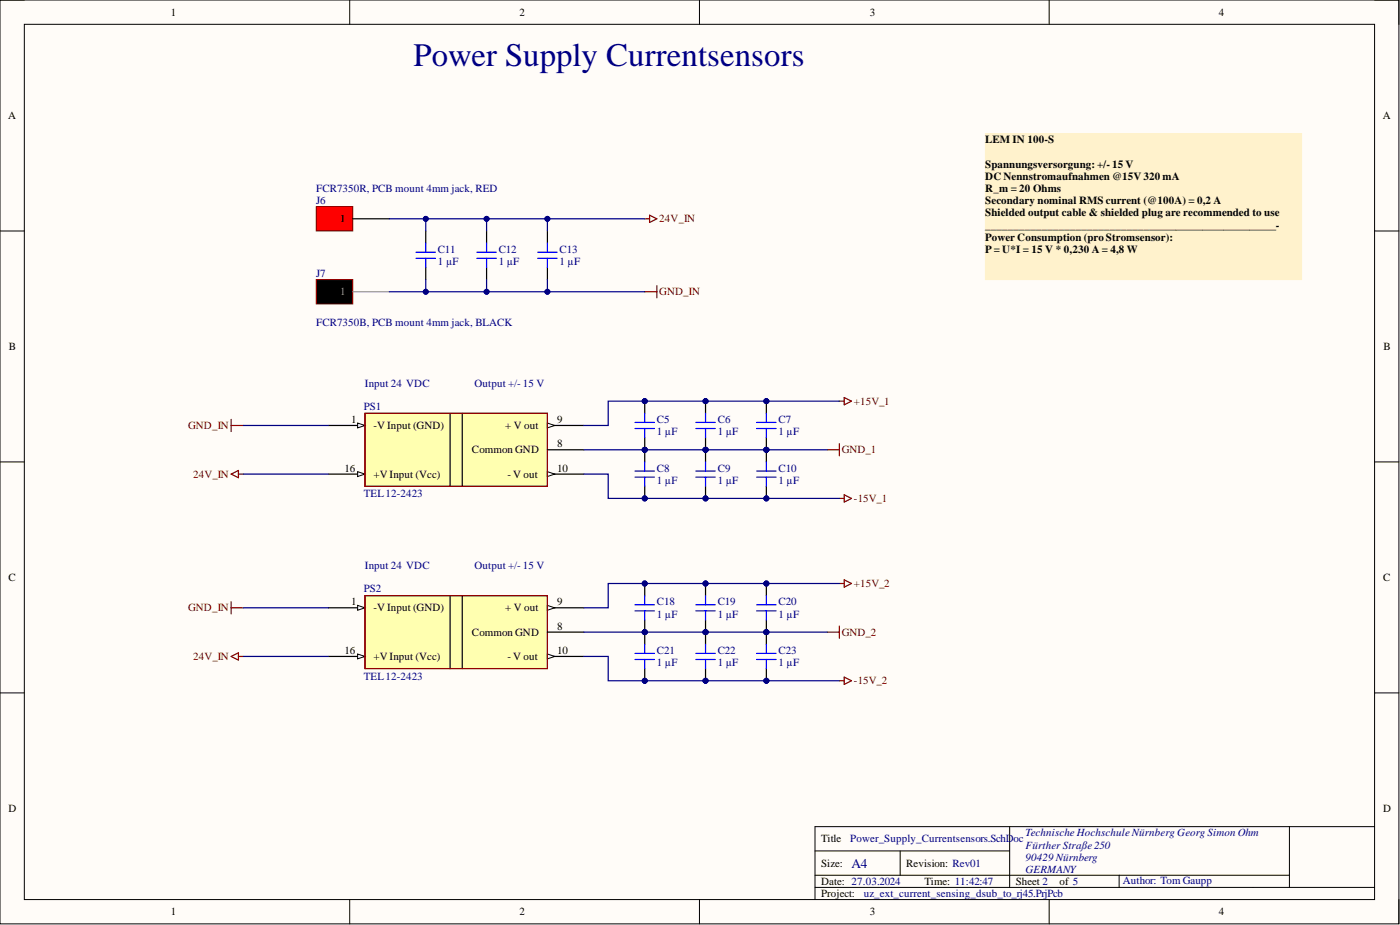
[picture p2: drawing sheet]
<svg xmlns="http://www.w3.org/2000/svg" width="292mm" height="193mm" viewBox="0 0 292 193" stroke-linecap="round" stroke-linejoin="round" font-family="sans-serif">
<defs><g id="words">
<text font-size="6.8" fill="#000080" x="86.3" y="13.7">Power Supply Currentsensors</text>
<text font-size="2.8" fill="#000080" x="177.7" y="181">A4</text>
<g font-size="2.3">
<text x="35.6" y="3.3">1</text>
<text x="108.4" y="3.3">2</text>
<text x="181.5" y="3.3">3</text>
<text x="254.3" y="3.3">4</text>
<text x="1.7" y="24.9">A</text>
<text x="205.6" y="29.9">LEM IN 100-S</text>
<text x="288.5" y="24.9">A</text>
<text x="205.6" y="35">Spannungsversorgung: +/- 15 V</text>
<text x="205.6" y="37.5">DC Nennstromaufnahmen @15V 320 mA</text>
<text x="205.6" y="40.1">R_m = 20 Ohms</text>
<text x="71" y="46.4">1</text>
<text x="205.6" y="42.6">Secondary nominal RMS current (@100A) = 0,2 A</text>
<text x="205.6" y="45.1">Shielded output cable &amp; shielded plug are recommended to use</text>
<text x="205.6" y="47.7">_____________________________________________________-</text>
<text x="205.6" y="50.2">Power Consumption (pro Stromsensor):</text>
<text x="205.6" y="52.7">P= U*I = 15 V * 0,230 A = 4,8 W</text>
<text x="1.9" y="73">B</text>
<text x="288.7" y="73">B</text>
<text x="73.3" y="88.3">1</text>
<text x="77.9" y="89.5">-V Input (GND)</text>
<text x="105.4" y="89.5">+ V out</text>
<text x="116.2" y="88.3">9</text>
<text x="98.5" y="94.6">Common GND</text>
<text x="116.2" y="93.3">8</text>
<text x="71.9" y="98.4">16</text>
<text x="77.9" y="99.7">+V Input (Vcc)</text>
<text x="105.9" y="99.7">- V out</text>
<text x="116.2" y="98.4">10</text>
<text x="1.8" y="121.2">C</text>
<text x="288.6" y="121.2">C</text>
<text x="73.3" y="126.3">1</text>
<text x="77.9" y="127.6">-V Input (GND)</text>
<text x="105.4" y="127.6">+ V out</text>
<text x="116.2" y="126.3">9</text>
<text x="116.2" y="131.4">8</text>
<text x="71.9" y="136.4">16</text>
<text x="77.9" y="137.7">+V Input (Vcc)</text>
<text x="98.5" y="132.6">Common GND</text>
<text x="105.9" y="137.7">- V out</text>
<text x="116.2" y="136.4">10</text>
<text x="1.8" y="169.4">D</text>
<text x="288.6" y="169.4">D</text>
<text x="171.3" y="175.7">Title</text>
<text x="171.3" y="180.8">Size:</text>
<text x="171.3" y="184.6">Date: 27.03.2024</text>
<text x="189.1" y="180.8">Revision: Rev01</text>
<text x="192.9" y="184.6">Time: 11:42:47</text>
<text x="211.9" y="184.6">Sheet 2</text>
<text x="221.1" y="184.6">of 5</text>
<text x="35.6" y="191">1</text>
<text x="108.4" y="191">2</text>
<text x="171.3" y="187.2">Project:</text>
<text x="181.5" y="191">3</text>
<text x="254.3" y="191">4</text>
</g>
<g font-size="2.3" fill="#000080">
<text x="66" y="40.1">FCR7350R, PCB mount 4mm jack, RED</text>
<text x="66" y="42.6">J6</text>
<text x="91.4" y="52.7">C11</text>
<text x="104.1" y="52.7">C12</text>
<text x="116.7" y="52.7">C13</text>
<text x="66" y="57.8">J7</text>
<text x="91.4" y="55.3">1 µF</text>
<text x="104.1" y="55.3">1 µF</text>
<text x="116.7" y="55.3">1 µF</text>
<text x="66" y="68">FCR7350B, PCB mount 4mm jack, BLACK</text>
<text x="76.1" y="80.6">Input 24 VDC</text>
<text x="99" y="80.6">Output +/- 15 V</text>
<text x="75.9" y="85.5">PS1</text>
<text x="137.1" y="88.3">C5</text>
<text x="149.7" y="88.3">C6</text>
<text x="162.4" y="88.3">C7</text>
<text x="137.1" y="90.8">1 µF</text>
<text x="149.7" y="90.8">1 µF</text>
<text x="162.4" y="90.8">1 µF</text>
<text x="137.1" y="98.4">C8</text>
<text x="137.1" y="100.9">1 µF</text>
<text x="149.7" y="98.4">C9</text>
<text x="149.7" y="100.9">1 µF</text>
<text x="162.4" y="98.4">C10</text>
<text x="162.4" y="100.9">1 µF</text>
<text x="75.9" y="103.7">TEL12-2423</text>
<text x="76.1" y="118.7">Input 24 VDC</text>
<text x="99" y="118.7">Output +/- 15 V</text>
<text x="75.9" y="123.5">PS2</text>
<text x="137.1" y="126.3">C18</text>
<text x="137.1" y="128.8">1 µF</text>
<text x="149.7" y="126.3">C19</text>
<text x="149.7" y="128.8">1 µF</text>
<text x="162.4" y="126.3">C20</text>
<text x="162.4" y="128.8">1 µF</text>
<text x="137.1" y="136.4">C21</text>
<text x="149.7" y="136.4">C22</text>
<text x="162.4" y="136.4">C23</text>
<text x="75.9" y="141.8">TEL12-2423</text>
<text x="137.1" y="139">1 µF</text>
<text x="149.7" y="139">1 µF</text>
<text x="162.4" y="139">1 µF</text>
<text x="177.4" y="175.7">Power_Supply_Currentsensors.SchDoc</text>
<text x="214" y="177">Fürther Straße 250</text>
<text x="214" y="179.5">90429 Nürnberg</text>
<text x="214" y="174.5">Technische Hochschule Nürnberg Georg Simon Ohm</text>
<text x="214" y="182.1">GERMANY</text>
<text x="234.3" y="184.4">Author: Tom Gaupp</text>
<text x="180.2" y="187.2">uz_ext_current_sensing_dsub_to_rj45.PrjPcb</text>
</g>
<g font-size="2.3" fill="#800000">
<text x="137.6" y="46.4">24V_IN</text>
<text x="137.6" y="61.6">GND_IN</text>
<text x="39.3" y="89.5">GND_IN</text>
<text x="178.2" y="84.4">+15V_1</text>
<text x="175.6" y="94.6">GND_1</text>
<text x="40.3" y="99.7">24V_IN</text>
<text x="178.2" y="104.7">-15V_1</text>
<text x="178.2" y="122.5">+15V_2</text>
<text x="39.3" y="127.6">GND_IN</text>
<text x="40.3" y="137.7">24V_IN</text>
<text x="175.6" y="132.6">GND_2</text>
<text x="178.2" y="142.8">-15V_2</text>
</g>
<text font-size="2.3" fill="#999" x="71" y="61.6">1</text>
</g></defs>
<path d="M0 0h291.9v192.7h-291.9z" fill-rule="evenodd" fill="#fffcf8"/>
<path d="M0 0h291.9v192.7h-291.9z" fill="none" stroke="#000" stroke-width=".21"/>
<path d="M5.1 5.1h281.7v182.6h-281.7z" fill-rule="evenodd" fill="#fffcf8"/>
<g fill="none" stroke="#000" stroke-width=".21">
<path d="M0 0h5.1M5.1 5.1h281.7v182.6h-281.7zM73 0v5.1M145.9 0v5.1M218.9 0v5.1M286.8 0h5.1v5.1M0 48.2h5.1M286.8 48.2h5.1M0 96.4h5.1M286.8 96.4h5.1M0 144.6h5.1M286.8 144.6h5.1"/>
<path d="M170 177.5h40.7M187.8 177.5v5.1M210.7 172.4v12.7M269 172.4v12.7M286.8 172.4h-116.8v15.3M73 187.7v5M145.9 187.7v5M170 185.1h116.8M170 182.6h99M218.9 187.7v5M233.5 182.6v2.5M291.9 187.7v5"/>
</g>
<path d="M66 43.1h7.6v5.1h-7.6z" fill-rule="evenodd" fill="#f00"/>
<path d="M66 43.1h7.6v5.1h-7.6zM66 58.3h7.6v5.1h-7.6z" fill="none" stroke="#800000" stroke-width=".21"/>
<path d="M73.6 45.6h7.6" fill="none" stroke="#000" stroke-width=".25"/>
<path d="M66 58.3h7.6v5.1h-7.6z" fill-rule="evenodd" fill="#000"/>
<path d="M73.6 60.9h7.6" fill="none" stroke="#999" stroke-width=".25"/>
<circle cx="134.5" cy="93.8" r=".51" fill="#000080"/>
<circle cx="134.5" cy="93.8" r=".51" fill="none" stroke="#000080" stroke-width=".21"/>
<circle cx="134.5" cy="83.7" r=".51" fill="#000080"/>
<circle cx="134.5" cy="83.7" r=".51" fill="none" stroke="#000080" stroke-width=".21"/>
<path d="M134.5 91.3v2.5" fill="none" stroke="#000" stroke-width=".25"/>
<circle cx="134.5" cy="93.8" r=".51" fill="#000080"/>
<circle cx="134.5" cy="93.8" r=".51" fill="none" stroke="#000080" stroke-width=".21"/>
<path d="M134.5 83.7v2.5" fill="none" stroke="#000" stroke-width=".25"/>
<circle cx="134.5" cy="83.7" r=".51" fill="#000080"/>
<circle cx="134.5" cy="83.7" r=".51" fill="none" stroke="#000080" stroke-width=".21"/>
<path d="M132.5 88.1h4M132.5 89.4h4M134.5 86.2v1.9M134.5 89.4v1.9" fill="none" stroke="#00f" stroke-width=".25"/>
<circle cx="147.2" cy="93.8" r=".51" fill="#000080"/>
<circle cx="147.2" cy="93.8" r=".51" fill="none" stroke="#000080" stroke-width=".21"/>
<circle cx="147.2" cy="83.7" r=".51" fill="#000080"/>
<circle cx="147.2" cy="83.7" r=".51" fill="none" stroke="#000080" stroke-width=".21"/>
<path d="M147.2 91.3v2.5" fill="none" stroke="#000" stroke-width=".25"/>
<circle cx="147.2" cy="93.8" r=".51" fill="#000080"/>
<circle cx="147.2" cy="93.8" r=".51" fill="none" stroke="#000080" stroke-width=".21"/>
<path d="M147.2 83.7v2.5" fill="none" stroke="#000" stroke-width=".25"/>
<circle cx="147.2" cy="83.7" r=".51" fill="#000080"/>
<circle cx="147.2" cy="83.7" r=".51" fill="none" stroke="#000080" stroke-width=".21"/>
<path d="M145.2 88.1h4M145.2 89.4h4M147.2 86.2v1.9M147.2 89.4v1.9" fill="none" stroke="#00f" stroke-width=".25"/>
<circle cx="134.5" cy="104" r=".51" fill="#000080"/>
<circle cx="134.5" cy="104" r=".51" fill="none" stroke="#000080" stroke-width=".21"/>
<circle cx="134.5" cy="93.8" r=".51" fill="#000080"/>
<circle cx="134.5" cy="93.8" r=".51" fill="none" stroke="#000080" stroke-width=".21"/>
<path d="M134.5 101.4v2.6" fill="none" stroke="#000" stroke-width=".25"/>
<circle cx="134.5" cy="104" r=".51" fill="#000080"/>
<circle cx="134.5" cy="104" r=".51" fill="none" stroke="#000080" stroke-width=".21"/>
<path d="M134.5 93.8v2.6" fill="none" stroke="#000" stroke-width=".25"/>
<circle cx="134.5" cy="93.8" r=".51" fill="#000080"/>
<circle cx="134.5" cy="93.8" r=".51" fill="none" stroke="#000080" stroke-width=".21"/>
<path d="M132.5 98.3h4M132.5 99.5h4M134.5 96.4v1.9M134.5 99.5v1.9" fill="none" stroke="#00f" stroke-width=".25"/>
<circle cx="147.2" cy="104" r=".51" fill="#000080"/>
<circle cx="147.2" cy="104" r=".51" fill="none" stroke="#000080" stroke-width=".21"/>
<circle cx="147.2" cy="93.8" r=".51" fill="#000080"/>
<circle cx="147.2" cy="93.8" r=".51" fill="none" stroke="#000080" stroke-width=".21"/>
<path d="M147.2 101.4v2.6" fill="none" stroke="#000" stroke-width=".25"/>
<circle cx="147.2" cy="104" r=".51" fill="#000080"/>
<circle cx="147.2" cy="104" r=".51" fill="none" stroke="#000080" stroke-width=".21"/>
<path d="M147.2 93.8v2.6" fill="none" stroke="#000" stroke-width=".25"/>
<circle cx="147.2" cy="93.8" r=".51" fill="#000080"/>
<circle cx="147.2" cy="93.8" r=".51" fill="none" stroke="#000080" stroke-width=".21"/>
<path d="M145.2 98.3h4M145.2 99.5h4M147.2 96.4v1.9M147.2 99.5v1.9" fill="none" stroke="#00f" stroke-width=".25"/>
<circle cx="159.9" cy="104" r=".51" fill="#000080"/>
<circle cx="159.9" cy="104" r=".51" fill="none" stroke="#000080" stroke-width=".21"/>
<circle cx="159.9" cy="93.8" r=".51" fill="#000080"/>
<circle cx="159.9" cy="93.8" r=".51" fill="none" stroke="#000080" stroke-width=".21"/>
<path d="M159.9 101.4v2.6" fill="none" stroke="#000" stroke-width=".25"/>
<circle cx="159.9" cy="104" r=".51" fill="#000080"/>
<circle cx="159.9" cy="104" r=".51" fill="none" stroke="#000080" stroke-width=".21"/>
<path d="M159.9 93.8v2.6" fill="none" stroke="#000" stroke-width=".25"/>
<circle cx="159.9" cy="93.8" r=".51" fill="#000080"/>
<circle cx="159.9" cy="93.8" r=".51" fill="none" stroke="#000080" stroke-width=".21"/>
<g fill="none" stroke="#00f" stroke-width=".25">
<path d="M86.8 53.9h4.1M86.8 52.6h4.1M88.8 50.7v1.9M88.8 53.9v1.9M99.5 53.9h4.1M99.5 52.6h4.1M101.5 50.7v1.9M101.5 53.9v1.9M112.2 53.9h4M112.2 52.6h4M114.2 50.7v1.9M114.2 53.9v1.9"/>
<path d="M157.9 98.3h4M157.9 99.5h4M159.9 96.4v1.9M159.9 99.5v1.9"/>
</g>
<path d="M88.8 48.2v2.5M88.8 55.8v2.5M101.5 48.2v2.5M101.5 55.8v2.5M114.2 48.2v2.5M114.2 55.8v2.5" fill="none" stroke="#000" stroke-width=".25"/>
<circle cx="159.9" cy="93.8" r=".51" fill="#000080"/>
<circle cx="159.9" cy="93.8" r=".51" fill="none" stroke="#000080" stroke-width=".21"/>
<circle cx="159.9" cy="83.7" r=".51" fill="#000080"/>
<circle cx="159.9" cy="83.7" r=".51" fill="none" stroke="#000080" stroke-width=".21"/>
<path d="M159.9 91.3v2.5" fill="none" stroke="#000" stroke-width=".25"/>
<circle cx="159.9" cy="93.8" r=".51" fill="#000080"/>
<circle cx="159.9" cy="93.8" r=".51" fill="none" stroke="#000080" stroke-width=".21"/>
<path d="M159.9 83.7v2.5" fill="none" stroke="#000" stroke-width=".25"/>
<circle cx="159.9" cy="83.7" r=".51" fill="#000080"/>
<circle cx="159.9" cy="83.7" r=".51" fill="none" stroke="#000080" stroke-width=".21"/>
<path d="M157.9 88.1h4M157.9 89.4h4M159.9 86.2v1.9M159.9 89.4v1.9" fill="none" stroke="#00f" stroke-width=".25"/>
<path d="M172.6 93.8h2.5M175.1 92.6v2.5M175.1 83.7h1M176.1 82.9l1.6 .8-1.6 .7zM175.1 104h1M176.1 103.2l1.6 .8-1.6 .7z" fill="none" stroke="#800000" stroke-width=".25"/>
<path d="M205.6 27.9h66v30.4h-66z" fill-rule="evenodd" fill="#fff2cc"/>
<path d="M205.6 27.9h66v30.4h-66z" fill="none" stroke="#fff2cc" stroke-width=".21"/>
<circle cx="134.5" cy="131.9" r=".51" fill="#000080"/>
<circle cx="134.5" cy="131.9" r=".51" fill="none" stroke="#000080" stroke-width=".21"/>
<circle cx="134.5" cy="121.7" r=".51" fill="#000080"/>
<circle cx="134.5" cy="121.7" r=".51" fill="none" stroke="#000080" stroke-width=".21"/>
<path d="M134.5 129.3v2.6" fill="none" stroke="#000" stroke-width=".25"/>
<circle cx="134.5" cy="131.9" r=".51" fill="#000080"/>
<circle cx="134.5" cy="131.9" r=".51" fill="none" stroke="#000080" stroke-width=".21"/>
<path d="M134.5 121.7v2.6" fill="none" stroke="#000" stroke-width=".25"/>
<circle cx="134.5" cy="121.7" r=".51" fill="#000080"/>
<circle cx="134.5" cy="121.7" r=".51" fill="none" stroke="#000080" stroke-width=".21"/>
<path d="M132.5 126.2h4M132.5 127.4h4M134.5 124.3v1.9M134.5 127.4v1.9" fill="none" stroke="#00f" stroke-width=".25"/>
<circle cx="147.2" cy="131.9" r=".51" fill="#000080"/>
<circle cx="147.2" cy="131.9" r=".51" fill="none" stroke="#000080" stroke-width=".21"/>
<circle cx="147.2" cy="121.7" r=".51" fill="#000080"/>
<circle cx="147.2" cy="121.7" r=".51" fill="none" stroke="#000080" stroke-width=".21"/>
<path d="M147.2 129.3v2.6" fill="none" stroke="#000" stroke-width=".25"/>
<circle cx="147.2" cy="131.9" r=".51" fill="#000080"/>
<circle cx="147.2" cy="131.9" r=".51" fill="none" stroke="#000080" stroke-width=".21"/>
<path d="M147.2 121.7v2.6" fill="none" stroke="#000" stroke-width=".25"/>
<circle cx="147.2" cy="121.7" r=".51" fill="#000080"/>
<circle cx="147.2" cy="121.7" r=".51" fill="none" stroke="#000080" stroke-width=".21"/>
<path d="M145.2 126.2h4M145.2 127.4h4M147.2 124.3v1.9M147.2 127.4v1.9" fill="none" stroke="#00f" stroke-width=".25"/>
<circle cx="134.5" cy="142" r=".51" fill="#000080"/>
<circle cx="134.5" cy="142" r=".51" fill="none" stroke="#000080" stroke-width=".21"/>
<circle cx="134.5" cy="131.9" r=".51" fill="#000080"/>
<circle cx="134.5" cy="131.9" r=".51" fill="none" stroke="#000080" stroke-width=".21"/>
<path d="M134.5 139.5v2.5" fill="none" stroke="#000" stroke-width=".25"/>
<circle cx="134.5" cy="142" r=".51" fill="#000080"/>
<circle cx="134.5" cy="142" r=".51" fill="none" stroke="#000080" stroke-width=".21"/>
<path d="M134.5 131.9v2.5" fill="none" stroke="#000" stroke-width=".25"/>
<circle cx="134.5" cy="131.9" r=".51" fill="#000080"/>
<circle cx="134.5" cy="131.9" r=".51" fill="none" stroke="#000080" stroke-width=".21"/>
<path d="M132.5 136.3h4M132.5 137.6h4M134.5 134.4v1.9M134.5 137.6v1.9" fill="none" stroke="#00f" stroke-width=".25"/>
<circle cx="147.2" cy="142" r=".51" fill="#000080"/>
<circle cx="147.2" cy="142" r=".51" fill="none" stroke="#000080" stroke-width=".21"/>
<circle cx="147.2" cy="131.9" r=".51" fill="#000080"/>
<circle cx="147.2" cy="131.9" r=".51" fill="none" stroke="#000080" stroke-width=".21"/>
<path d="M147.2 139.5v2.5" fill="none" stroke="#000" stroke-width=".25"/>
<circle cx="147.2" cy="142" r=".51" fill="#000080"/>
<circle cx="147.2" cy="142" r=".51" fill="none" stroke="#000080" stroke-width=".21"/>
<path d="M147.2 131.9v2.5" fill="none" stroke="#000" stroke-width=".25"/>
<circle cx="147.2" cy="131.9" r=".51" fill="#000080"/>
<circle cx="147.2" cy="131.9" r=".51" fill="none" stroke="#000080" stroke-width=".21"/>
<path d="M145.2 136.3h4M145.2 137.6h4M147.2 134.4v1.9M147.2 137.6v1.9" fill="none" stroke="#00f" stroke-width=".25"/>
<circle cx="159.9" cy="142" r=".51" fill="#000080"/>
<circle cx="159.9" cy="142" r=".51" fill="none" stroke="#000080" stroke-width=".21"/>
<circle cx="159.9" cy="131.9" r=".51" fill="#000080"/>
<circle cx="159.9" cy="131.9" r=".51" fill="none" stroke="#000080" stroke-width=".21"/>
<path d="M159.9 139.5v2.5" fill="none" stroke="#000" stroke-width=".25"/>
<circle cx="159.9" cy="142" r=".51" fill="#000080"/>
<circle cx="159.9" cy="142" r=".51" fill="none" stroke="#000080" stroke-width=".21"/>
<path d="M159.9 131.9v2.5" fill="none" stroke="#000" stroke-width=".25"/>
<circle cx="159.9" cy="131.9" r=".51" fill="#000080"/>
<circle cx="159.9" cy="131.9" r=".51" fill="none" stroke="#000080" stroke-width=".21"/>
<path d="M157.9 136.3h4M157.9 137.6h4M159.9 134.4v1.9M159.9 137.6v1.9" fill="none" stroke="#00f" stroke-width=".25"/>
<circle cx="159.9" cy="131.9" r=".51" fill="#000080"/>
<circle cx="159.9" cy="131.9" r=".51" fill="none" stroke="#000080" stroke-width=".21"/>
<circle cx="159.9" cy="121.7" r=".51" fill="#000080"/>
<circle cx="159.9" cy="121.7" r=".51" fill="none" stroke="#000080" stroke-width=".21"/>
<path d="M159.9 129.3v2.6" fill="none" stroke="#000" stroke-width=".25"/>
<circle cx="159.9" cy="131.9" r=".51" fill="#000080"/>
<circle cx="159.9" cy="131.9" r=".51" fill="none" stroke="#000080" stroke-width=".21"/>
<path d="M159.9 121.7v2.6" fill="none" stroke="#000" stroke-width=".25"/>
<circle cx="159.9" cy="121.7" r=".51" fill="#000080"/>
<circle cx="159.9" cy="121.7" r=".51" fill="none" stroke="#000080" stroke-width=".21"/>
<path d="M157.9 126.2h4M157.9 127.4h4M159.9 124.3v1.9M159.9 127.4v1.9" fill="none" stroke="#00f" stroke-width=".25"/>
<g fill="none" stroke="#800000" stroke-width=".25">
<path d="M134.5 45.6h1M135.5 44.9l1.6 .7-1.6 .8zM137.1 59.6v2.5M134.5 60.9h2.6M48.2 98.9l1.5-.8v1.6zM48.2 87.5v2.5M48.2 88.8h2.6M49.7 98.9h1.1M48.2 136.9l1.5-.7v1.5zM48.2 125.5v2.6M48.2 126.8h2.6M49.7 136.9h1.1"/>
<path d="M172.6 131.9h2.5M175.1 130.6v2.5M175.1 121.7h1M176.1 121l1.6 .7-1.6 .8zM175.1 142h1M176.1 141.3l1.6 .7-1.6 .8z"/>
</g>
<path d="M76.1 86.2h38.1v15.2h-38.1z" fill-rule="evenodd" fill="#ffffb0"/>
<path d="M76.1 86.2h38.1v15.2h-38.1z" fill="none" stroke="#800000" stroke-width=".21"/>
<path d="M68.5 88.8h7.6" fill="none" stroke="#000" stroke-width=".25"/>
<path d="M74.6 88.3l1.5 .5-1.5 .5z" fill="#f8fcff"/>
<path d="M74.6 88.3l1.5 .5-1.5 .5z" fill="none" stroke="#000" stroke-width=".21"/>
<path d="M68.5 98.9h7.6" fill="none" stroke="#000" stroke-width=".25"/>
<path d="M74.6 98.4l1.5 .5-1.5 .5z" fill="#f8fcff"/>
<path d="M74.6 98.4l1.5 .5-1.5 .5z" fill="none" stroke="#000" stroke-width=".21"/>
<path d="M114.2 98.9h7.6" fill="none" stroke="#000" stroke-width=".25"/>
<path d="M114.2 98.4l1.5 .5-1.5 .5z" fill="#f8fcff"/>
<path d="M114.2 98.4l1.5 .5-1.5 .5z" fill="none" stroke="#000" stroke-width=".21"/>
<path d="M114.2 88.8h7.6" fill="none" stroke="#000" stroke-width=".25"/>
<path d="M114.2 88.3l1.5 .5-1.5 .5z" fill="#f8fcff"/>
<path d="M114.2 88.3l1.5 .5-1.5 .5z" fill="none" stroke="#000" stroke-width=".21"/>
<path d="M93.9 86.2v15.2M96.4 86.2v15.2M114.2 93.8h7.6" fill="none" stroke="#000" stroke-width=".25"/>
<path d="M76.1 86.2h38.1v15.2h-38.1z" fill="none" stroke="#980000" stroke-width=".25"/>
<path d="M76.1 124.3h38.1v15.2h-38.1z" fill-rule="evenodd" fill="#ffffb0"/>
<path d="M76.1 124.3h38.1v15.2h-38.1z" fill="none" stroke="#800000" stroke-width=".21"/>
<path d="M68.5 126.8h7.6" fill="none" stroke="#000" stroke-width=".25"/>
<path d="M74.6 126.3l1.5 .5-1.5 .5z" fill="#f8fcff"/>
<path d="M74.6 126.3l1.5 .5-1.5 .5z" fill="none" stroke="#000" stroke-width=".21"/>
<path d="M68.5 136.9h7.6" fill="none" stroke="#000" stroke-width=".25"/>
<path d="M74.6 136.4l1.5 .5-1.5 .6z" fill="#f8fcff"/>
<path d="M74.6 136.4l1.5 .5-1.5 .6z" fill="none" stroke="#000" stroke-width=".21"/>
<path d="M114.2 136.9h7.6" fill="none" stroke="#000" stroke-width=".25"/>
<path d="M114.2 136.4l1.5 .5-1.5 .6z" fill="#f8fcff"/>
<path d="M114.2 136.4l1.5 .5-1.5 .6z" fill="none" stroke="#000" stroke-width=".21"/>
<path d="M114.2 126.8h7.6" fill="none" stroke="#000" stroke-width=".25"/>
<path d="M114.2 126.3l1.5 .5-1.5 .5z" fill="#f8fcff"/>
<path d="M114.2 126.3l1.5 .5-1.5 .5z" fill="none" stroke="#000" stroke-width=".21"/>
<path d="M93.9 124.3v15.2M96.4 124.3v15.2M114.2 131.9h7.6" fill="none" stroke="#000" stroke-width=".25"/>
<path d="M76.1 124.3h38.1v15.2h-38.1z" fill="none" stroke="#980000" stroke-width=".25"/>
<path d="M121.8 93.8h50.8" fill="none" stroke="#000080" stroke-width=".25"/>
<circle cx="134.5" cy="93.8" r=".51" fill="#000080"/>
<circle cx="134.5" cy="93.8" r=".51" fill="none" stroke="#000080" stroke-width=".21"/>
<circle cx="147.2" cy="93.8" r=".51" fill="#000080"/>
<circle cx="147.2" cy="93.8" r=".51" fill="none" stroke="#000080" stroke-width=".21"/>
<circle cx="159.9" cy="93.8" r=".51" fill="#000080"/>
<circle cx="159.9" cy="93.8" r=".51" fill="none" stroke="#000080" stroke-width=".21"/>
<path d="M175.1 83.7h-48.2v5.1h-5.1" fill="none" stroke="#000080" stroke-width=".25"/>
<circle cx="159.9" cy="83.7" r=".51" fill="#000080"/>
<circle cx="159.9" cy="83.7" r=".51" fill="none" stroke="#000080" stroke-width=".21"/>
<circle cx="147.2" cy="83.7" r=".51" fill="#000080"/>
<circle cx="147.2" cy="83.7" r=".51" fill="none" stroke="#000080" stroke-width=".21"/>
<circle cx="134.5" cy="83.7" r=".51" fill="#000080"/>
<circle cx="134.5" cy="83.7" r=".51" fill="none" stroke="#000080" stroke-width=".21"/>
<path d="M121.8 98.9h5.1v5.1h48.2" fill="none" stroke="#000080" stroke-width=".25"/>
<circle cx="134.5" cy="104" r=".51" fill="#000080"/>
<circle cx="134.5" cy="104" r=".51" fill="none" stroke="#000080" stroke-width=".21"/>
<circle cx="147.2" cy="104" r=".51" fill="#000080"/>
<circle cx="147.2" cy="104" r=".51" fill="none" stroke="#000080" stroke-width=".21"/>
<circle cx="159.9" cy="104" r=".51" fill="#000080"/>
<circle cx="159.9" cy="104" r=".51" fill="none" stroke="#000080" stroke-width=".21"/>
<path d="M88.8 45.6v2.6M50.8 98.9h17.7" fill="none" stroke="#000080" stroke-width=".25"/>
<circle cx="88.8" cy="45.6" r=".51" fill="#000080"/>
<circle cx="88.8" cy="45.6" r=".51" fill="none" stroke="#000080" stroke-width=".21"/>
<path d="M101.5 45.6v2.6" fill="none" stroke="#000080" stroke-width=".25"/>
<circle cx="101.5" cy="45.6" r=".51" fill="#000080"/>
<circle cx="101.5" cy="45.6" r=".51" fill="none" stroke="#000080" stroke-width=".21"/>
<path d="M114.2 45.6v2.6" fill="none" stroke="#000080" stroke-width=".25"/>
<circle cx="114.2" cy="45.6" r=".51" fill="#000080"/>
<circle cx="114.2" cy="45.6" r=".51" fill="none" stroke="#000080" stroke-width=".21"/>
<path d="M114.2 58.3v2.6" fill="none" stroke="#000080" stroke-width=".25"/>
<circle cx="114.2" cy="60.9" r=".51" fill="#000080"/>
<circle cx="114.2" cy="60.9" r=".51" fill="none" stroke="#000080" stroke-width=".21"/>
<path d="M101.5 58.3v2.6" fill="none" stroke="#000080" stroke-width=".25"/>
<circle cx="101.5" cy="60.9" r=".51" fill="#000080"/>
<circle cx="101.5" cy="60.9" r=".51" fill="none" stroke="#000080" stroke-width=".21"/>
<path d="M88.8 58.3v2.6" fill="none" stroke="#000080" stroke-width=".25"/>
<circle cx="88.8" cy="60.9" r=".51" fill="#000080"/>
<circle cx="88.8" cy="60.9" r=".51" fill="none" stroke="#000080" stroke-width=".21"/>
<path d="M50.8 88.8h17.7M121.8 131.9h50.8" fill="none" stroke="#000080" stroke-width=".25"/>
<circle cx="134.5" cy="131.9" r=".51" fill="#000080"/>
<circle cx="134.5" cy="131.9" r=".51" fill="none" stroke="#000080" stroke-width=".21"/>
<circle cx="147.2" cy="131.9" r=".51" fill="#000080"/>
<circle cx="147.2" cy="131.9" r=".51" fill="none" stroke="#000080" stroke-width=".21"/>
<circle cx="159.9" cy="131.9" r=".51" fill="#000080"/>
<circle cx="159.9" cy="131.9" r=".51" fill="none" stroke="#000080" stroke-width=".21"/>
<path d="M175.1 121.7h-48.2v5.1h-5.1" fill="none" stroke="#000080" stroke-width=".25"/>
<circle cx="159.9" cy="121.7" r=".51" fill="#000080"/>
<circle cx="159.9" cy="121.7" r=".51" fill="none" stroke="#000080" stroke-width=".21"/>
<circle cx="147.2" cy="121.7" r=".51" fill="#000080"/>
<circle cx="147.2" cy="121.7" r=".51" fill="none" stroke="#000080" stroke-width=".21"/>
<circle cx="134.5" cy="121.7" r=".51" fill="#000080"/>
<circle cx="134.5" cy="121.7" r=".51" fill="none" stroke="#000080" stroke-width=".21"/>
<path d="M121.8 136.9h5.1v5.1h48.2" fill="none" stroke="#000080" stroke-width=".25"/>
<circle cx="134.5" cy="142" r=".51" fill="#000080"/>
<circle cx="134.5" cy="142" r=".51" fill="none" stroke="#000080" stroke-width=".21"/>
<circle cx="147.2" cy="142" r=".51" fill="#000080"/>
<circle cx="147.2" cy="142" r=".51" fill="none" stroke="#000080" stroke-width=".21"/>
<circle cx="159.9" cy="142" r=".51" fill="#000080"/>
<circle cx="159.9" cy="142" r=".51" fill="none" stroke="#000080" stroke-width=".21"/>
<path d="M81.2 60.9h53.3M50.8 136.9h17.7M50.8 126.8h17.7" fill="none" stroke="#000080" stroke-width=".25"/>
<circle cx="88.8" cy="60.9" r=".51" fill="#000080"/>
<circle cx="88.8" cy="60.9" r=".51" fill="none" stroke="#000080" stroke-width=".21"/>
<circle cx="101.5" cy="60.9" r=".51" fill="#000080"/>
<circle cx="101.5" cy="60.9" r=".51" fill="none" stroke="#000080" stroke-width=".21"/>
<circle cx="114.2" cy="60.9" r=".51" fill="#000080"/>
<circle cx="114.2" cy="60.9" r=".51" fill="none" stroke="#000080" stroke-width=".21"/>
<path d="M81.2 45.6h53.3" fill="none" stroke="#000080" stroke-width=".25"/>
<circle cx="88.8" cy="45.6" r=".51" fill="#000080"/>
<circle cx="88.8" cy="45.6" r=".51" fill="none" stroke="#000080" stroke-width=".21"/>
<circle cx="101.5" cy="45.6" r=".51" fill="#000080"/>
<circle cx="101.5" cy="45.6" r=".51" fill="none" stroke="#000080" stroke-width=".21"/>
<circle cx="114.2" cy="45.6" r=".51" fill="#000080"/>
<circle cx="114.2" cy="45.6" r=".51" fill="none" stroke="#000080" stroke-width=".21"/>
<use href="#words"/>
</svg>
